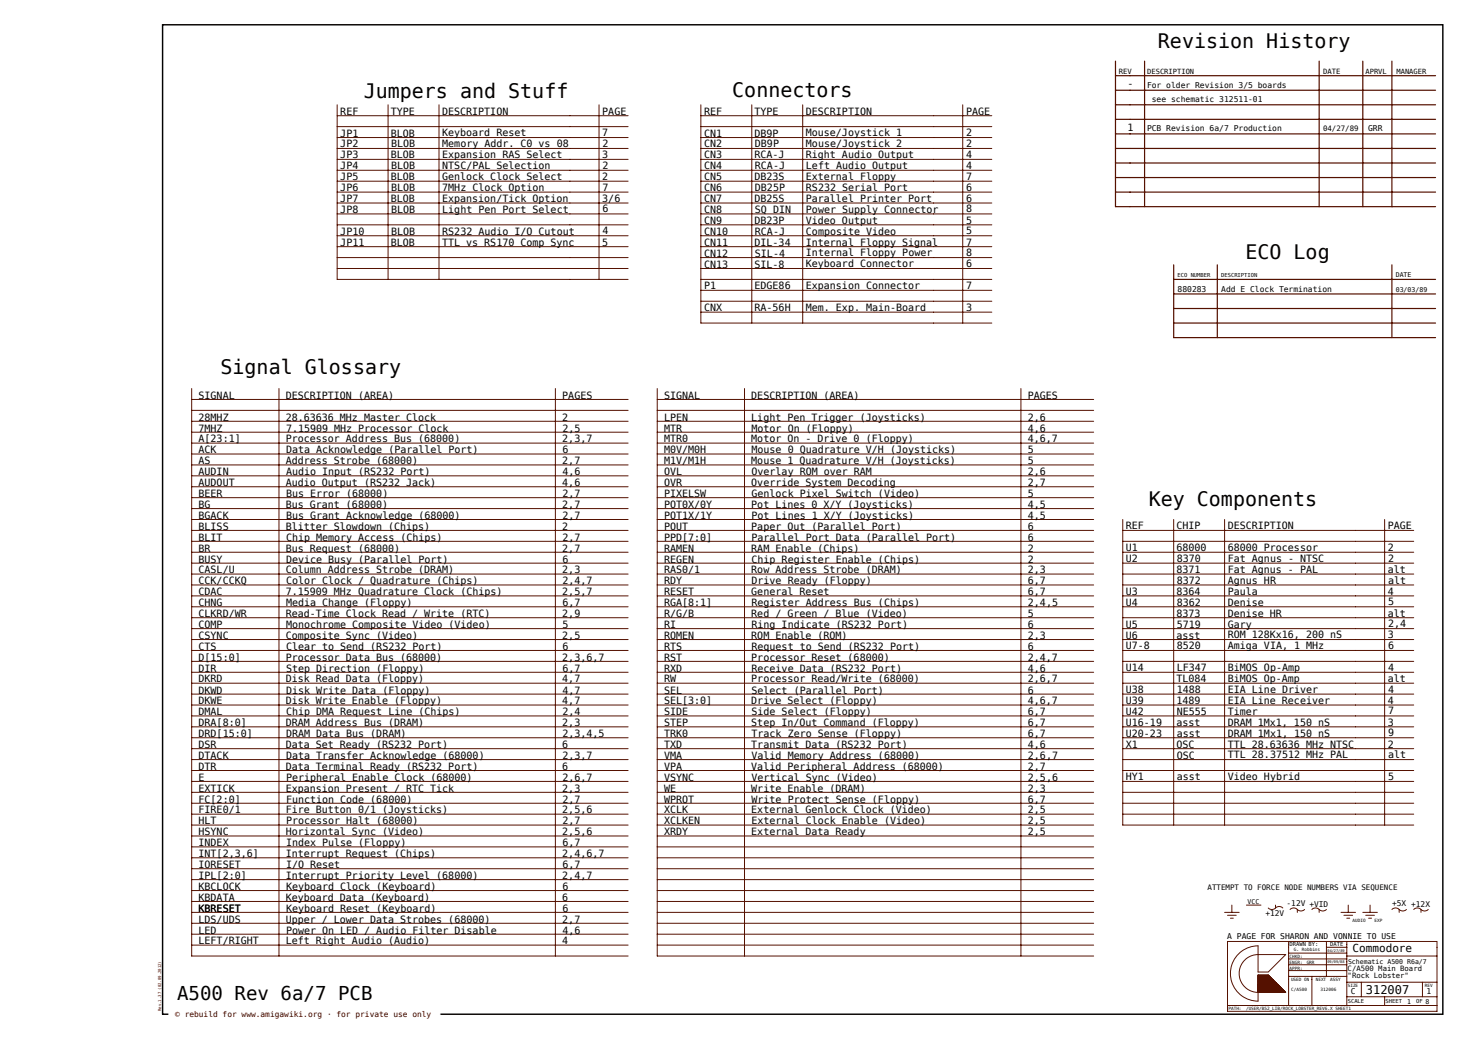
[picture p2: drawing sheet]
<svg xmlns="http://www.w3.org/2000/svg" width="420mm" height="297mm" viewBox="0 0 420 297" stroke-linecap="round" stroke-linejoin="round" font-family="sans-serif">
<defs><g id="words">
<g font-size="5.7">
<text x="331.1" y="13.8">Revision History</text>
<text x="104" y="27.9">Jumpers and Stuff</text>
<text x="209.4" y="27.7">Connectors</text>
<text x="356.1" y="74.1">ECO Log</text>
<text x="63.1" y="107">Signal Glossary</text>
<text x="328.4" y="144.6">Key Components</text>
</g>
<text font-size="5.5" x="50.6" y="285.9">A500 Rev 6a/7 PCB</text>
<text font-size="3.4" x="390.5" y="284.3">312007</text>
<text font-size="3.2" x="386.7" y="272.2">Commodore</text>
<g font-size="2.9">
<text x="322.4" y="24.9">-</text>
<text x="97.3" y="32.8">REF</text>
<text x="111.8" y="32.8">TYPE</text>
<text x="126.4" y="32.8">DESCRIPTION</text>
<text x="172.2" y="32.8">PAGE</text>
<text x="201.3" y="32.8">REF</text>
<text x="215.7" y="32.8">TYPE</text>
<text x="230.4" y="32.8">DESCRIPTION</text>
<text x="276.2" y="32.8">PAGE</text>
<text x="97.3" y="39">JP1</text>
<text x="111.8" y="39">BLOB</text>
<text x="126.4" y="39">Keyboard Reset</text>
<text x="172.2" y="39">7</text>
<text x="201.3" y="39">CN1</text>
<text x="215.7" y="39">DB9P</text>
<text x="230.4" y="39">Mouse/Joystick 1</text>
<text x="276.2" y="39">2</text>
<text x="322.4" y="37.3">1</text>
<text x="97.3" y="45.3">JP3</text>
<text x="97.3" y="42.2">JP2</text>
<text x="111.8" y="45.3">BLOB</text>
<text x="111.9" y="42.2">BLOB</text>
<text x="126.4" y="45.2">Expansion RAS Select</text>
<text x="126.5" y="42.1">Memory Addr. C0 vs 08</text>
<text x="172.2" y="45.2">3</text>
<text x="172.2" y="42">2</text>
<text x="201.3" y="45.3">CN3</text>
<text x="201.3" y="42.2">CN2</text>
<text x="215.7" y="45.3">RCA-J</text>
<text x="215.8" y="42.2">DB9P</text>
<text x="230.4" y="45.2">Right Audio Output</text>
<text x="230.4" y="42.1">Mouse/Joystick 2</text>
<text x="276.2" y="45.2">4</text>
<text x="276.2" y="42">2</text>
<text x="97.3" y="48.4">JP4</text>
<text x="97.3" y="51.5">JP5</text>
<text x="111.8" y="51.5">BLOB</text>
<text x="111.9" y="48.4">BLOB</text>
<text x="126.4" y="51.5">Genlock Clock Select</text>
<text x="126.5" y="48.4">NTSC/PAL Selection</text>
<text x="172.2" y="51.5">2</text>
<text x="172.2" y="48.3">2</text>
<text x="201.3" y="51.5">CN5</text>
<text x="201.3" y="48.4">CN4</text>
<text x="215.7" y="51.5">DB23S</text>
<text x="215.8" y="48.4">RCA-J</text>
<text x="230.4" y="51.5">External Floppy</text>
<text x="230.4" y="48.4">Left Audio Output</text>
<text x="276.2" y="51.5">7</text>
<text x="276.2" y="48.3">4</text>
<text x="97.3" y="57.8">JP7</text>
<text x="97.3" y="54.6">JP6</text>
<text x="111.8" y="57.8">BLOB</text>
<text x="111.9" y="54.6">BLOB</text>
<text x="126.4" y="57.7">Expansion/Tick Option</text>
<text x="126.5" y="54.6">7MHz Clock Option</text>
<text x="172.2" y="57.7">3/6</text>
<text x="172.2" y="54.5">7</text>
<text x="201.3" y="57.8">CN7</text>
<text x="201.3" y="54.6">CN6</text>
<text x="215.7" y="57.8">DB25S</text>
<text x="215.8" y="54.6">DB25P</text>
<text x="230.4" y="57.7">Parallel Printer Port</text>
<text x="230.4" y="54.6">RS232 Serial Port</text>
<text x="276.2" y="57.7">6</text>
<text x="276.2" y="54.5">6</text>
<text x="97.3" y="60.9">JP8</text>
<text x="111.9" y="60.9">BLOB</text>
<text x="126.5" y="60.8">Light Pen Port Select</text>
<text x="172.2" y="60.7">6</text>
<text x="201.3" y="64">CN9</text>
<text x="201.3" y="60.9">CN8</text>
<text x="215.7" y="64">DB23P</text>
<text x="215.8" y="60.9">SQ DIN</text>
<text x="230.4" y="64">Video Output</text>
<text x="230.4" y="60.8">Power Supply Connector</text>
<text x="276.2" y="64">5</text>
<text x="276.2" y="60.7">8</text>
<text x="97.3" y="70.2">JP11</text>
<text x="97.3" y="67.1">JP10</text>
<text x="111.8" y="70.2">BLOB</text>
<text x="111.9" y="67.1">BLOB</text>
<text x="126.4" y="70.2">TTL vs RS170 Comp Sync</text>
<text x="126.5" y="67.1">RS232 Audio I/O Cutout</text>
<text x="172.2" y="70.2">5</text>
<text x="172.2" y="67">4</text>
<text x="201.3" y="70.2">CN11</text>
<text x="201.3" y="67.1">CN10</text>
<text x="215.7" y="70.2">DIL-34</text>
<text x="215.8" y="67.1">RCA-J</text>
<text x="230.4" y="70.2">Internal Floppy Signal</text>
<text x="230.4" y="67.1">Composite Video</text>
<text x="276.2" y="70.2">7</text>
<text x="276.2" y="67">5</text>
<text x="201.3" y="76.5">CN13</text>
<text x="201.3" y="73.4">CN12</text>
<text x="215.7" y="76.5">SIL-8</text>
<text x="215.8" y="73.4">SIL-4</text>
<text x="230.4" y="76.4">Keyboard Connector</text>
<text x="230.4" y="73.3">Internal Floppy Power</text>
<text x="276.2" y="76.4">6</text>
<text x="276.2" y="73.2">8</text>
<text x="201.3" y="82.7">P1</text>
<text x="215.7" y="82.7">EDGE86</text>
<text x="230.4" y="82.7">Expansion Connector</text>
<text x="276.2" y="82.7">7</text>
<text x="201.3" y="89">CNX</text>
<text x="215.7" y="89">RA-56H</text>
<text x="230.4" y="88.9">Mem. Exp. Main-Board</text>
<text x="276.2" y="88.9">3</text>
<text x="56.8" y="114">SIGNAL</text>
<text x="81.7" y="114">DESCRIPTION (AREA)</text>
<text x="160.8" y="114">PAGES</text>
<text x="189.9" y="114">SIGNAL</text>
<text x="214.8" y="114">DESCRIPTION (AREA)</text>
<text x="293.9" y="114">PAGES</text>
<text x="56.8" y="120.2">28MHZ</text>
<text x="56.8" y="123.4">7MHZ</text>
<text x="81.7" y="120.2">28.63636 MHz Master Clock</text>
<text x="81.8" y="123.4">7.15909 MHz Processor Clock</text>
<text x="160.8" y="120.2">2</text>
<text x="160.8" y="123.4">2,5</text>
<text x="189.9" y="120.2">LPEN</text>
<text x="189.9" y="123.4">MTR</text>
<text x="214.8" y="120.2">Light Pen Trigger (Joysticks)</text>
<text x="214.9" y="123.4">Motor On (Floppy)</text>
<text x="293.9" y="120.2">2,6</text>
<text x="293.9" y="123.4">4,6</text>
<text x="56.8" y="126.5">A[23:1]</text>
<text x="56.8" y="129.6">ACK</text>
<text x="81.7" y="126.5">Processor Address Bus (68000)</text>
<text x="81.8" y="129.6">Data Acknowledge (Parallel Port)</text>
<text x="160.8" y="126.5">2,3,7</text>
<text x="160.8" y="129.6">6</text>
<text x="189.9" y="129.6">M0V/M0H</text>
<text x="189.9" y="126.5">MTR0</text>
<text x="214.8" y="126.5">Motor On - Drive 0 (Floppy)</text>
<text x="214.9" y="129.6">Mouse 0 Quadrature V/H (Joysticks)</text>
<text x="293.9" y="126.5">4,6,7</text>
<text x="293.9" y="129.6">5</text>
<text x="56.8" y="132.7">AS</text>
<text x="56.8" y="135.8">AUDIN</text>
<text x="81.7" y="132.7">Address Strobe (68000)</text>
<text x="81.8" y="135.8">Audio Input (RS232 Port)</text>
<text x="160.8" y="132.7">2,7</text>
<text x="160.8" y="135.8">4,6</text>
<text x="189.9" y="132.7">M1V/M1H</text>
<text x="189.9" y="135.8">OVL</text>
<text x="214.8" y="132.7">Mouse 1 Quadrature V/H (Joysticks)</text>
<text x="214.9" y="135.8">Overlay ROM over RAM</text>
<text x="293.9" y="132.7">5</text>
<text x="293.9" y="135.8">2,6</text>
<text x="56.8" y="138.9">AUDOUT</text>
<text x="56.8" y="142.1">BEER</text>
<text x="81.7" y="138.9">Audio Output (RS232 Jack)</text>
<text x="81.8" y="142.1">Bus Error (68000)</text>
<text x="160.8" y="138.9">4,6</text>
<text x="160.8" y="142.1">2,7</text>
<text x="189.9" y="142.1">PIXELSW</text>
<text x="189.9" y="138.9">OVR</text>
<text x="214.8" y="138.9">Override System Decoding</text>
<text x="214.9" y="142.1">Genlock Pixel Switch (Video)</text>
<text x="293.9" y="138.9">2,7</text>
<text x="293.9" y="142.1">5</text>
<text x="56.8" y="148.3">BGACK</text>
<text x="56.8" y="145.2">BG</text>
<text x="81.7" y="145.2">Bus Grant (68000)</text>
<text x="81.8" y="148.3">Bus Grant Acknowledge (68000)</text>
<text x="160.8" y="145.2">2,7</text>
<text x="160.8" y="148.3">2,7</text>
<text x="189.9" y="148.3">POT1X/1Y</text>
<text x="189.9" y="145.2">POT0X/0Y</text>
<text x="214.8" y="145.2">Pot Lines 0 X/Y (Joysticks)</text>
<text x="214.9" y="148.3">Pot Lines 1 X/Y (Joysticks)</text>
<text x="293.9" y="145.2">4,5</text>
<text x="293.9" y="148.3">4,5</text>
<text x="56.8" y="151.4">BLISS</text>
<text x="56.8" y="154.6">BLIT</text>
<text x="81.7" y="151.4">Blitter Slowdown (Chips)</text>
<text x="81.8" y="154.6">Chip Memory Access (Chips)</text>
<text x="160.8" y="151.4">2</text>
<text x="160.8" y="154.6">2,7</text>
<text x="189.9" y="151.4">POUT</text>
<text x="189.9" y="154.6">PPD[7:0]</text>
<text x="214.8" y="151.4">Paper Out (Parallel Port)</text>
<text x="214.9" y="154.6">Parallel Port Data (Parallel Port)</text>
<text x="293.9" y="151.4">6</text>
<text x="293.9" y="154.6">6</text>
<text x="321.9" y="151.3">REF</text>
<text x="336.4" y="151.3">CHIP</text>
<text x="351" y="151.3">DESCRIPTION</text>
<text x="396.8" y="151.3">PAGE</text>
<text x="56.8" y="160.8">BUSY</text>
<text x="56.8" y="157.7">BR</text>
<text x="81.7" y="157.7">Bus Request (68000)</text>
<text x="81.8" y="160.8">Device Busy (Parallel Port)</text>
<text x="160.8" y="157.7">2,7</text>
<text x="160.8" y="160.8">6</text>
<text x="189.9" y="160.8">REGEN</text>
<text x="189.9" y="157.7">RAMEN</text>
<text x="214.8" y="157.7">RAM Enable (Chips)</text>
<text x="214.9" y="160.8">Chip Register Enable (Chips)</text>
<text x="293.9" y="157.7">2</text>
<text x="293.9" y="160.8">2</text>
<text x="321.9" y="160.7">U2</text>
<text x="321.9" y="157.6">U1</text>
<text x="336.4" y="157.6">68000</text>
<text x="336.5" y="160.7">8370</text>
<text x="351" y="157.5">68000 Processor</text>
<text x="351.1" y="160.7">Fat Agnus - NTSC</text>
<text x="396.8" y="157.5">2</text>
<text x="396.8" y="160.6">2</text>
<text x="56.8" y="163.9">CASL/U</text>
<text x="56.8" y="167">CCK/CCKQ</text>
<text x="81.7" y="163.9">Column Address Strobe (DRAM)</text>
<text x="81.8" y="167">Color Clock / Quadrature (Chips)</text>
<text x="160.8" y="163.9">2,3</text>
<text x="160.8" y="167">2,4,7</text>
<text x="189.9" y="163.9">RAS0/1</text>
<text x="189.9" y="167">RDY</text>
<text x="214.8" y="163.9">Row Address Strobe (DRAM)</text>
<text x="214.9" y="167">Drive Ready (Floppy)</text>
<text x="293.9" y="163.9">2,3</text>
<text x="293.9" y="167">6,7</text>
<text x="336.4" y="163.8">8371</text>
<text x="336.5" y="166.9">8372</text>
<text x="351" y="163.8">Fat Agnus - PAL</text>
<text x="351.1" y="166.9">Agnus HR</text>
<text x="396.8" y="163.8">alt</text>
<text x="396.8" y="166.8">alt</text>
<text x="56.8" y="170.1">CDAC</text>
<text x="56.8" y="173.3">CHNG</text>
<text x="81.7" y="170.1">7.15909 MHz Quadrature Clock (Chips)</text>
<text x="81.8" y="173.3">Media Change (Floppy)</text>
<text x="160.8" y="170.1">2,5,7</text>
<text x="160.8" y="173.3">6,7</text>
<text x="189.9" y="170.1">RESET</text>
<text x="189.9" y="173.3">RGA[8:1]</text>
<text x="214.8" y="170.1">General Reset</text>
<text x="214.9" y="173.3">Register Address Bus (Chips)</text>
<text x="293.9" y="170.1">6,7</text>
<text x="293.9" y="173.3">2,4,5</text>
<text x="321.9" y="173.2">U4</text>
<text x="321.9" y="170.1">U3</text>
<text x="336.4" y="170.1">8364</text>
<text x="336.5" y="173.2">8362</text>
<text x="351" y="170">Paula</text>
<text x="351.1" y="173.1">Denise</text>
<text x="396.8" y="170">4</text>
<text x="396.8" y="173">5</text>
<text x="56.8" y="179.5">COMP</text>
<text x="56.8" y="176.4">CLKRD/WR</text>
<text x="81.7" y="176.4">Read-Time Clock Read / Write (RTC)</text>
<text x="81.8" y="179.5">Monochrome Composite Video (Video)</text>
<text x="160.8" y="176.4">2,9</text>
<text x="160.8" y="179.5">5</text>
<text x="189.9" y="179.5">RI</text>
<text x="189.9" y="176.4">R/G/B</text>
<text x="214.8" y="176.4">Red / Green / Blue (Video)</text>
<text x="214.9" y="179.5">Ring Indicate (RS232 Port)</text>
<text x="293.9" y="176.4">5</text>
<text x="293.9" y="179.5">6</text>
<text x="321.9" y="179.4">U5</text>
<text x="336.4" y="176.3">8373</text>
<text x="336.5" y="179.4">5719</text>
<text x="351" y="176.3">Denise HR</text>
<text x="351.1" y="179.4">Gary</text>
<text x="396.8" y="176.3">alt</text>
<text x="396.8" y="179.3">2,4</text>
<text x="56.8" y="182.6">CSYNC</text>
<text x="56.8" y="185.8">CTS</text>
<text x="81.7" y="182.6">Composite Sync (Video)</text>
<text x="81.8" y="185.8">Clear to Send (RS232 Port)</text>
<text x="160.8" y="182.6">2,5</text>
<text x="160.8" y="185.8">6</text>
<text x="189.9" y="182.6">ROMEN</text>
<text x="189.9" y="185.8">RTS</text>
<text x="214.8" y="182.6">ROM Enable (ROM)</text>
<text x="214.9" y="185.8">Request to Send (RS232 Port)</text>
<text x="293.9" y="182.6">2,3</text>
<text x="293.9" y="185.8">6</text>
<text x="321.9" y="185.7">U7-8</text>
<text x="321.9" y="182.5">U6</text>
<text x="336.4" y="182.5">asst</text>
<text x="336.5" y="185.7">8520</text>
<text x="351" y="182.5">ROM 128Kx16, 200 nS</text>
<text x="351.1" y="185.6">Amiga VIA, 1 MHz</text>
<text x="396.8" y="182.5">3</text>
<text x="396.8" y="185.5">6</text>
<text x="56.8" y="188.8">D[15:0]</text>
<text x="81.7" y="188.8">Processor Data Bus (68000)</text>
<text x="160.8" y="188.8">2,3,6,7</text>
<text x="189.9" y="188.8">RST</text>
<text x="214.8" y="188.8">Processor Reset (68000)</text>
<text x="293.9" y="188.8">2,4,7</text>
<text x="321.9" y="191.9">U14</text>
<text x="336.5" y="191.9">LF347</text>
<text x="351.1" y="191.9">BiMOS Op-Amp</text>
<text x="396.8" y="191.8">4</text>
<text x="56.8" y="195.1">DKRD</text>
<text x="56.8" y="192">DIR</text>
<text x="81.7" y="195.1">Disk Read Data (Floppy)</text>
<text x="81.8" y="192">Step Direction (Floppy)</text>
<text x="160.8" y="195.1">4,7</text>
<text x="160.8" y="192">6,7</text>
<text x="189.9" y="195.1">RW</text>
<text x="189.9" y="192">RXD</text>
<text x="214.8" y="195.1">Processor Read/Write (68000)</text>
<text x="214.9" y="192">Receive Data (RS232 Port)</text>
<text x="293.9" y="195.1">2,6,7</text>
<text x="293.9" y="192">4,6</text>
<text x="336.4" y="195">TL084</text>
<text x="351" y="195">BiMOS Op-Amp</text>
<text x="396.8" y="195">alt</text>
<text x="396.8" y="198">4</text>
<text x="56.8" y="201.3">DKWE</text>
<text x="56.8" y="198.2">DKWD</text>
<text x="81.7" y="201.3">Disk Write Enable (Floppy)</text>
<text x="81.8" y="198.2">Disk Write Data (Floppy)</text>
<text x="160.8" y="201.3">4,7</text>
<text x="160.8" y="198.2">4,7</text>
<text x="189.9" y="201.3">SEL[3:0]</text>
<text x="189.9" y="198.2">SEL</text>
<text x="214.8" y="201.3">Drive Select (Floppy)</text>
<text x="214.9" y="198.2">Select (Parallel Port)</text>
<text x="293.9" y="201.3">4,6,7</text>
<text x="293.9" y="198.2">6</text>
<text x="321.9" y="201.3">U39</text>
<text x="321.9" y="198.1">U38</text>
<text x="336.4" y="201.3">1489</text>
<text x="336.5" y="198.1">1488</text>
<text x="351" y="201.2">EIA Line Receiver</text>
<text x="351.1" y="198.1">EIA Line Driver</text>
<text x="396.8" y="201.2">4</text>
<text x="56.8" y="207.6">DRA[8:0]</text>
<text x="56.8" y="204.5">DMAL</text>
<text x="81.7" y="207.6">DRAM Address Bus (DRAM)</text>
<text x="81.8" y="204.5">Chip DMA Request Line (Chips)</text>
<text x="160.8" y="207.6">2,3</text>
<text x="160.8" y="204.5">2,4</text>
<text x="189.9" y="207.6">STEP</text>
<text x="189.9" y="204.5">SIDE</text>
<text x="214.8" y="207.6">Step In/Out Command (Floppy)</text>
<text x="214.9" y="204.5">Side Select (Floppy)</text>
<text x="293.9" y="207.6">6,7</text>
<text x="293.9" y="204.5">6,7</text>
<text x="321.9" y="207.5">U16-19</text>
<text x="321.9" y="204.4">U42</text>
<text x="336.4" y="207.5">asst</text>
<text x="336.5" y="204.4">NE555</text>
<text x="351" y="207.5">DRAM 1Mx1, 150 nS</text>
<text x="351.1" y="204.3">Timer</text>
<text x="396.8" y="207.5">3</text>
<text x="396.8" y="204.2">7</text>
<text x="56.8" y="213.8">DSR</text>
<text x="56.8" y="210.7">DRD[15:0]</text>
<text x="81.7" y="213.8">Data Set Ready (RS232 Port)</text>
<text x="81.8" y="210.7">DRAM Data Bus (DRAM)</text>
<text x="160.8" y="213.8">6</text>
<text x="160.8" y="210.7">2,3,4,5</text>
<text x="189.9" y="213.8">TXD</text>
<text x="189.9" y="210.7">TRK0</text>
<text x="214.8" y="213.8">Transmit Data (RS232 Port)</text>
<text x="214.9" y="210.7">Track Zero Sense (Floppy)</text>
<text x="293.9" y="213.8">4,6</text>
<text x="293.9" y="210.7">6,7</text>
<text x="321.9" y="213.7">X1</text>
<text x="321.9" y="210.6">U20-23</text>
<text x="336.4" y="213.7">OSC</text>
<text x="336.5" y="210.6">asst</text>
<text x="351" y="213.7">TTL 28.63636 MHz NTSC</text>
<text x="351.1" y="210.6">DRAM 1Mx1, 150 nS</text>
<text x="396.8" y="213.7">2</text>
<text x="396.8" y="210.5">9</text>
<text x="56.8" y="220">DTR</text>
<text x="56.8" y="217">DTACK</text>
<text x="81.7" y="220">Data Terminal Ready (RS232 Port)</text>
<text x="81.8" y="217">Data Transfer Acknowledge (68000)</text>
<text x="160.8" y="220">6</text>
<text x="160.8" y="217">2,3,7</text>
<text x="189.9" y="220">VPA</text>
<text x="189.9" y="217">VMA</text>
<text x="214.8" y="220">Valid Peripheral Address (68000)</text>
<text x="214.9" y="217">Valid Memory Address (68000)</text>
<text x="293.9" y="220">2,7</text>
<text x="293.9" y="217">2,6,7</text>
<text x="336.5" y="216.9">OSC</text>
<text x="351.1" y="216.8">TTL 28.37512 MHz PAL</text>
<text x="396.8" y="216.7">alt</text>
<text x="56.8" y="226.3">EXTICK</text>
<text x="56.8" y="223.2">E</text>
<text x="81.7" y="226.3">Expansion Present / RTC Tick</text>
<text x="81.8" y="223.2">Peripheral Enable Clock (68000)</text>
<text x="160.8" y="226.3">2,3</text>
<text x="160.8" y="223.2">2,6,7</text>
<text x="189.9" y="226.3">WE</text>
<text x="189.9" y="223.2">VSYNC</text>
<text x="214.8" y="226.3">Write Enable (DRAM)</text>
<text x="214.9" y="223.2">Vertical Sync (Video)</text>
<text x="293.9" y="226.3">2,3</text>
<text x="293.9" y="223.2">2,5,6</text>
<text x="321.9" y="223.1">HY1</text>
<text x="336.5" y="223.1">asst</text>
<text x="351.1" y="223.1">Video Hybrid</text>
<text x="396.8" y="223">5</text>
<text x="56.8" y="232.5">FIRE0/1</text>
<text x="56.8" y="229.4">FC[2:0]</text>
<text x="81.7" y="232.5">Fire Button 0/1 (Joysticks)</text>
<text x="81.8" y="229.4">Function Code (68000)</text>
<text x="160.8" y="232.5">2,5,6</text>
<text x="160.8" y="229.4">2,7</text>
<text x="189.9" y="232.5">XCLK</text>
<text x="189.9" y="229.4">WPROT</text>
<text x="214.8" y="232.5">External Genlock Clock (Video)</text>
<text x="214.9" y="229.4">Write Protect Sense (Floppy)</text>
<text x="293.9" y="232.5">2,5</text>
<text x="293.9" y="229.4">6,7</text>
<text x="56.8" y="238.8">HSYNC</text>
<text x="56.8" y="235.7">HLT</text>
<text x="81.7" y="238.8">Horizontal Sync (Video)</text>
<text x="81.8" y="235.7">Processor Halt (68000)</text>
<text x="160.8" y="238.8">2,5,6</text>
<text x="160.8" y="235.7">2,7</text>
<text x="189.9" y="238.8">XRDY</text>
<text x="189.9" y="235.7">XCLKEN</text>
<text x="214.8" y="238.8">External Data Ready</text>
<text x="214.9" y="235.7">External Clock Enable (Video)</text>
<text x="293.9" y="238.8">2,5</text>
<text x="293.9" y="235.7">2,5</text>
<text x="56.8" y="245">INT[2,3,6]</text>
<text x="56.8" y="241.9">INDEX</text>
<text x="81.7" y="245">Interrupt Request (Chips)</text>
<text x="81.8" y="241.9">Index Pulse (Floppy)</text>
<text x="160.8" y="245">2,4,6,7</text>
<text x="160.8" y="241.9">6,7</text>
<text x="56.8" y="251.2">IPL[2:0]</text>
<text x="56.8" y="248.2">IORESET</text>
<text x="81.7" y="251.2">Interrupt Priority Level (68000)</text>
<text x="81.8" y="248.2">I/O Reset</text>
<text x="160.8" y="251.2">2,4,7</text>
<text x="160.8" y="248.2">6,7</text>
<text x="56.8" y="257.5">KBDATA</text>
<text x="56.8" y="254.4">KBCLOCK</text>
<text x="81.7" y="257.5">Keyboard Data (Keyboard)</text>
<text x="81.8" y="254.4">Keyboard Clock (Keyboard)</text>
<text x="160.8" y="257.5">6</text>
<text x="160.8" y="254.4">6</text>
<text x="56.8" y="263.7">LDS/UDS</text>
<text x="56.8" y="260.6">KBRESET</text>
<text x="81.7" y="263.7">Upper / Lower Data Strobes (68000)</text>
<text x="81.8" y="260.6">Keyboard Reset (Keyboard)</text>
<text x="160.8" y="263.7">2,7</text>
<text x="160.8" y="260.6">6</text>
<text x="56.8" y="270">LEFT/RIGHT</text>
<text x="56.8" y="266.9">LED</text>
<text x="81.7" y="270">Left Right Audio (Audio)</text>
<text x="81.8" y="266.9">Power On LED / Audio Filter Disable</text>
<text x="160.8" y="270">4</text>
<text x="160.8" y="266.9">4,6</text>
</g>
<g font-size="2.3">
<text x="327.9" y="25.1">For older Revision 3/5 boards</text>
<text x="329.3" y="29.3">see schematic 312511-01</text>
<text x="327.9" y="37.6">PCB Revision 6a/7 Production</text>
<text x="391.2" y="37.6">GRR</text>
<text x="336.7" y="83.3">880283</text>
<text x="349.2" y="83.3">Add E Clock Termination</text>
<text x="350.9" y="268.3">A PAGE FOR SHARON AND VONNIE TO USE</text>
<text x="386.2" y="284.2">C</text>
<text x="407.9" y="284.2">1</text>
</g>
<text font-size="2.3" fill="#300" x="50.1" y="290.8">© rebuild for www.amigawiki.org · for private use only</text>
<g font-size="2.2">
<text x="361.8" y="261.9">+12V</text>
<text x="367.8" y="259">-12V +VID</text>
<text x="398" y="259">+5X +12X</text>
</g>
<g font-size="2.1">
<text x="319.9" y="21.1">REV</text>
<text x="378.3" y="21.1">DATE</text>
<text x="378.3" y="37.6">04/27/89</text>
<text x="345.2" y="254.4">ATTEMPT TO FORCE NODE NUMBERS VIA SEQUENCE</text>
<text x="385.3" y="277.6">C/A500 Main Board</text>
<text x="385.3" y="279.6">&quot;Rock Lobster&quot;</text>
</g>
<g font-size="2">
<text x="328" y="21.1">DESCRIPTION</text>
<text x="390.4" y="21.1">APRVL</text>
<text x="399.3" y="21.1">MANAGER</text>
</g>
<g font-size="1.9">
<text x="399.1" y="83.3">03/03/89</text>
<text x="399.1" y="79.2">DATE</text>
<text x="356.7" y="258.3">VCC</text>
<text x="385.4" y="275.5">Schematic A500 R6a/7</text>
<text x="402.4" y="286.9">1</text>
<text x="407.6" y="287">8</text>
</g>
<g font-size="1.6">
<text x="336.7" y="79.2">ECO NUMBER</text>
<text x="349.2" y="79.2">DESCRIPTION</text>
<text x="368.7" y="270.5">DRAWN BY:</text>
<text x="380.3" y="270.5">DATE</text>
<text x="385.3" y="286.7">SCALE</text>
<text x="396.2" y="286.7">SHEET</text>
<text x="404.9" y="286.7">OF</text>
</g>
<g font-size="1.2">
<text x="386.7" y="263.4">AUDIO</text>
<text x="393" y="263.4">EXP</text>
<text x="368.7" y="275.5">ENGR:</text>
<text x="368.7" y="273.8">CHKD:</text>
<text x="369.9" y="271.9">G. Robbins</text>
<text x="373.6" y="275.5">GRR</text>
<text x="368.7" y="277.2">APPR:</text>
<text x="369.1" y="280.5">USED ON</text>
<text x="376.2" y="280.5">NEXT</text>
<text x="380.3" y="280.5">ASSY</text>
<text x="369.2" y="283.2">C/A500</text>
<text x="377.6" y="283.3">312006</text>
<text x="385.3" y="282.2">SIZE</text>
<text x="407.4" y="282.2">REV</text>
<text x="351.2" y="288.8">PATH:</text>
<text x="356.3" y="288.8">/USER/B52_LIB/ROCK_LOBSTER_REV6.X SHEET1</text>
</g>
<text font-size="1.1" fill="#300" x="46" y="289" transform="rotate(-90 46 289)">Rev.1.37 (02.09.2012)</text>
<g font-size="1">
<text x="379.5" y="275.4">09/09/88</text>
<text x="379.6" y="272.1">04/27/89</text>
</g>
</g></defs>
<g fill="#fff" stroke="#fff" stroke-width=".29">
<path d="M46.5 7.1h366v282.8h-366z"/>
<path d="M48.3 288.5h77.5v2.7h-77.5z"/>
</g>
<path d="M46.5 7.1h366v282.8h-366z" fill="none" stroke="#000" stroke-width=".42"/>
<g fill="none" stroke="#510" stroke-width=".29">
<path d="M96.4 30v49.9h83.2M96.4 39.3h83.2M96.4 33.1h83.2M96.4 36.2h83.2M111 30v49.9M125.5 30v49.9M171.3 30v49.9M200.4 39.3h83.2M200.4 33.1h83.2M200.4 36.2h83.2M200.4 30v62.3h83.2M214.9 30v62.3"/>
<path d="M229.5 30v62.3M275.3 30v62.3M96.4 45.6h83.2M96.4 48.7h83.2M96.4 42.4h83.2M96.4 58h83.2M96.4 51.8h83.2M96.4 54.9h83.2M200.4 45.6h83.2M200.4 48.7h83.2M200.4 42.4h83.2M200.4 58h83.2"/>
<path d="M200.4 51.8h83.2M200.4 54.9h83.2M96.4 76.8h83.2M96.4 70.5h83.2M96.4 73.6h83.2M96.4 64.3h83.2M96.4 67.4h83.2M96.4 61.2h83.2M200.4 76.8h83.2M200.4 79.9h83.2M200.4 70.5h83.2M200.4 73.6h83.2"/>
<path d="M200.4 64.3h83.2M200.4 67.4h83.2M200.4 61.2h83.2M200.4 89.2h83.2M200.4 83h83.2M200.4 86.1h83.2M54.8 111.1v162.2h124.8M54.8 114.2h124.8M54.8 117.3h124.8M79.8 111.1v162.2M158.8 111.1v162.2M187.9 111.1v162.2h124.8"/>
<path d="M187.9 114.2h124.8M187.9 117.3h124.8M212.9 111.1v162.2M291.9 111.1v162.2M54.8 139.1h124.8M54.8 132.9h124.8M54.8 136h124.8M54.8 126.7h124.8M54.8 129.8h124.8M54.8 120.4h124.8M54.8 123.5h124.8M187.9 139.1h124.8"/>
<path d="M187.9 132.9h124.8M187.9 136h124.8M187.9 126.7h124.8M187.9 129.8h124.8M187.9 120.4h124.8M187.9 123.5h124.8M54.8 157.9h124.8M54.8 151.6h124.8M54.8 154.7h124.8M54.8 145.4h124.8M54.8 148.5h124.8M54.8 142.3h124.8"/>
<path d="M187.9 157.9h124.8M187.9 151.6h124.8M187.9 154.7h124.8M187.9 145.4h124.8M187.9 148.5h124.8M187.9 142.3h124.8M321 148.5v87.3h83.2M321 157.9h83.2M321 151.6h83.2M321 154.7h83.2M335.6 148.5v87.3M350.1 148.5v87.3"/>
<path d="M395.9 148.5v87.3M54.8 176.6h124.8M54.8 179.7h124.8M54.8 170.3h124.8M54.8 173.5h124.8M54.8 164.1h124.8M54.8 167.2h124.8M54.8 161h124.8M187.9 176.6h124.8M187.9 179.7h124.8M187.9 170.3h124.8M187.9 173.5h124.8"/>
<path d="M187.9 164.1h124.8M187.9 167.2h124.8M187.9 161h124.8M321 176.6h83.2M321 179.7h83.2M321 170.3h83.2M321 173.5h83.2M321 164.1h83.2M321 167.2h83.2M321 161h83.2M54.8 195.3h124.8M54.8 198.4h124.8"/>
<path d="M54.8 189.1h124.8M54.8 192.2h124.8M54.8 182.8h124.8M54.8 185.9h124.8M187.9 195.3h124.8M187.9 198.4h124.8M187.9 189.1h124.8M187.9 192.2h124.8M187.9 182.8h124.8M187.9 185.9h124.8M321 195.3h83.2M321 198.4h83.2"/>
<path d="M321 189.1h83.2M321 192.2h83.2M321 182.8h83.2M321 185.9h83.2M54.8 214h124.8M54.8 217.1h124.8M54.8 207.8h124.8M54.8 210.9h124.8M54.8 201.5h124.8M54.8 204.7h124.8M187.9 214h124.8M187.9 217.1h124.8"/>
<path d="M187.9 207.8h124.8M187.9 210.9h124.8M187.9 201.5h124.8M187.9 204.7h124.8M321 214h83.2M321 217.1h83.2M321 207.8h83.2M321 210.9h83.2M321 201.5h83.2M321 204.7h83.2M54.8 232.7h124.8M54.8 235.8h124.8"/>
<path d="M54.8 226.5h124.8M54.8 229.6h124.8M54.8 220.2h124.8M54.8 223.4h124.8M54.8 239h124.8M187.9 232.7h124.8M187.9 235.8h124.8M187.9 226.5h124.8M187.9 229.6h124.8M187.9 220.2h124.8M187.9 223.4h124.8M187.9 239h124.8"/>
<path d="M321 232.7h83.2M321 226.5h83.2M321 229.6h83.2M321 220.2h83.2M321 223.4h83.2M54.8 257.7h124.8M54.8 251.4h124.8M54.8 254.6h124.8M54.8 245.2h124.8M54.8 248.3h124.8M54.8 242.1h124.8M187.9 257.7h124.8"/>
<path d="M187.9 251.4h124.8M187.9 254.6h124.8M187.9 245.2h124.8M187.9 248.3h124.8M187.9 242.1h124.8M352.2 258.7v2.1M356.4 258.7h4.1M362.6 259.6a1.47 1.47 0 0 0 2.1 0M364.7 259.6a1.47 1.47 0 0 1 2.1 0M364.7 258.7v.9M368.8 260a1.47 1.47 0 0 1 2.1 0M370.9 260a1.47 1.47 0 0 0 2.1 0"/>
<path d="M370.9 260v.8M375.1 260a1.47 1.47 0 0 1 2.1 0M377.2 260a1.47 1.47 0 0 0 2 0M377.2 260v.8M385.5 258.7v2.1M391.7 258.7v2.1M398 260a1.47 1.47 0 0 1 2 0M400 260a1.47 1.47 0 0 0 2.1 0M400 260v.8M404.2 260a1.47 1.47 0 0 1 2.1 0M406.3 260a1.47 1.47 0 0 0 2.1 0M406.3 260v.8"/>
<path d="M54.8 270.2h124.8M54.8 260.8h124.8M54.8 263.9h124.8M54.8 267h124.8M187.9 270.2h124.8M187.9 260.8h124.8M187.9 263.9h124.8M187.9 267h124.8M350.1 260.8h4.2M351 261.6h2.5M351.8 262.5h.8M354 272.8a7.9 7.9 0 0 0-1.6 8.6 7.9 7.9 0 0 0 7.3 4.8v-7.5h2.9l5 5h-7.9a5.4 5.4 0 0 1-5.4-5.4 5.4 5.4 0 0 1 5.4-5.4h7.9l-5 5h-2.9v-7.5a7.9 7.9 0 0 0-5.7 2.4z"/>
<path d="M359.7 279.1h3.3M359.7 279.5h3.7M359.7 279.9h4.1M359.7 278.9h3.1M359.7 279.3h3.5M359.7 279.7h3.9M359.7 278.8h3M359.7 279h3.2M359.7 279.2h3.4M359.7 279.2h3.5M359.7 279.4h3.6M359.7 279.6h3.8"/>
<path d="M359.7 279.8l4.1 .1M368.4 269.1v18.3M368.4 279.1h16.7M368.4 277.4h16.7M368.4 275.8h16.7M368.4 274.1h16.7M368.4 272.5h16.7M375.1 279.1v8.3M379.2 269.1v10M379.2 270.8h5.9M383.4 260.8h4.2M384.2 261.6h2.5"/>
<path d="M385.1 273.3h25.8M385.1 262.5h.8M385.1 269.1v18.3M389.6 260.8h4.2M390.5 261.6h2.5M391.3 262.5h.8M351 287.4v1.7h59.9v-20h-59.9v18.3h59.9M359.7 280.8h5M359.7 280.4h4.6M359.7 281.2h5.4M359.7 281.6h5.8M359.7 282h6.2"/>
<path d="M359.7 282.4h6.6M359.7 282.8h7.1M359.7 283.3h7.5M359.7 280.1h4.4M359.7 280.6h4.8M359.7 281h5.2M359.7 281.4h5.6M359.7 281.8h6M359.7 282.2h6.4M359.7 282.6h6.9M359.7 283.1h7.3M359.7 283.5h7.7"/>
<path d="M359.7 280h4.2M359.7 280.1h4.3M359.7 280.2h4.4M359.7 280.3h4.5M359.7 280.5h4.7M359.7 280.7h4.9M359.7 280.8h5.1M359.7 280.9h5.1M359.7 281h5.3M359.7 281.1h5.3M359.7 281.3h5.5M359.7 281.5h5.7"/>
<path d="M359.7 281.7h5.9M359.7 281.7h6M359.7 281.9h6.1M359.7 281.9h6.2M359.7 282.1l6.4 .1M359.7 282.3h6.5M359.7 282.5h6.7M359.7 282.6h6.8M359.7 282.7h6.9M359.7 282.8h7M359.7 282.9h7.1M359.7 283h7.2"/>
<path d="M359.7 283.2h7.4M359.7 283.4h7.6M359.7 283.5h7.8M359.7 283.6h7.8M385.1 284.9h25.8M385.1 280.8h25.8M389.2 280.8v4.1M395.9 284.9v2.5M406.7 280.8v4.1"/>
</g>
<g fill="none" stroke="#510" stroke-width=".35">
<path d="M318.9 17.5v41.6h79.1v-4.2h12.4M327.2 17.5v41.6M377.2 17.5v41.6M389.6 17.5v41.6M398 17.5v4.1h-79.1M410.4 38.3h-12.4v4.1h-79.1M410.4 34.1h-12.4v4.2h-79.1M410.4 30h-12.4v4.1h-79.1M410.4 25.8h-12.4v4.2h-79.1M410.4 21.6h-12.4v4.2h-79.1M398 59.1h12.4M410.4 50.8h-12.4v4.1h-79.1"/>
<path d="M410.4 46.6h-12.4v4.2h-79.1M410.4 42.4h-12.4v4.2h-79.1M335.6 75.7v20.8h74.8M335.6 79.9h74.8M348 75.7v20.8M398 75.7v20.8M335.6 92.3h74.8M335.6 88.2h74.8M335.6 84h74.8"/>
</g>
<use href="#words"/>
</svg>
